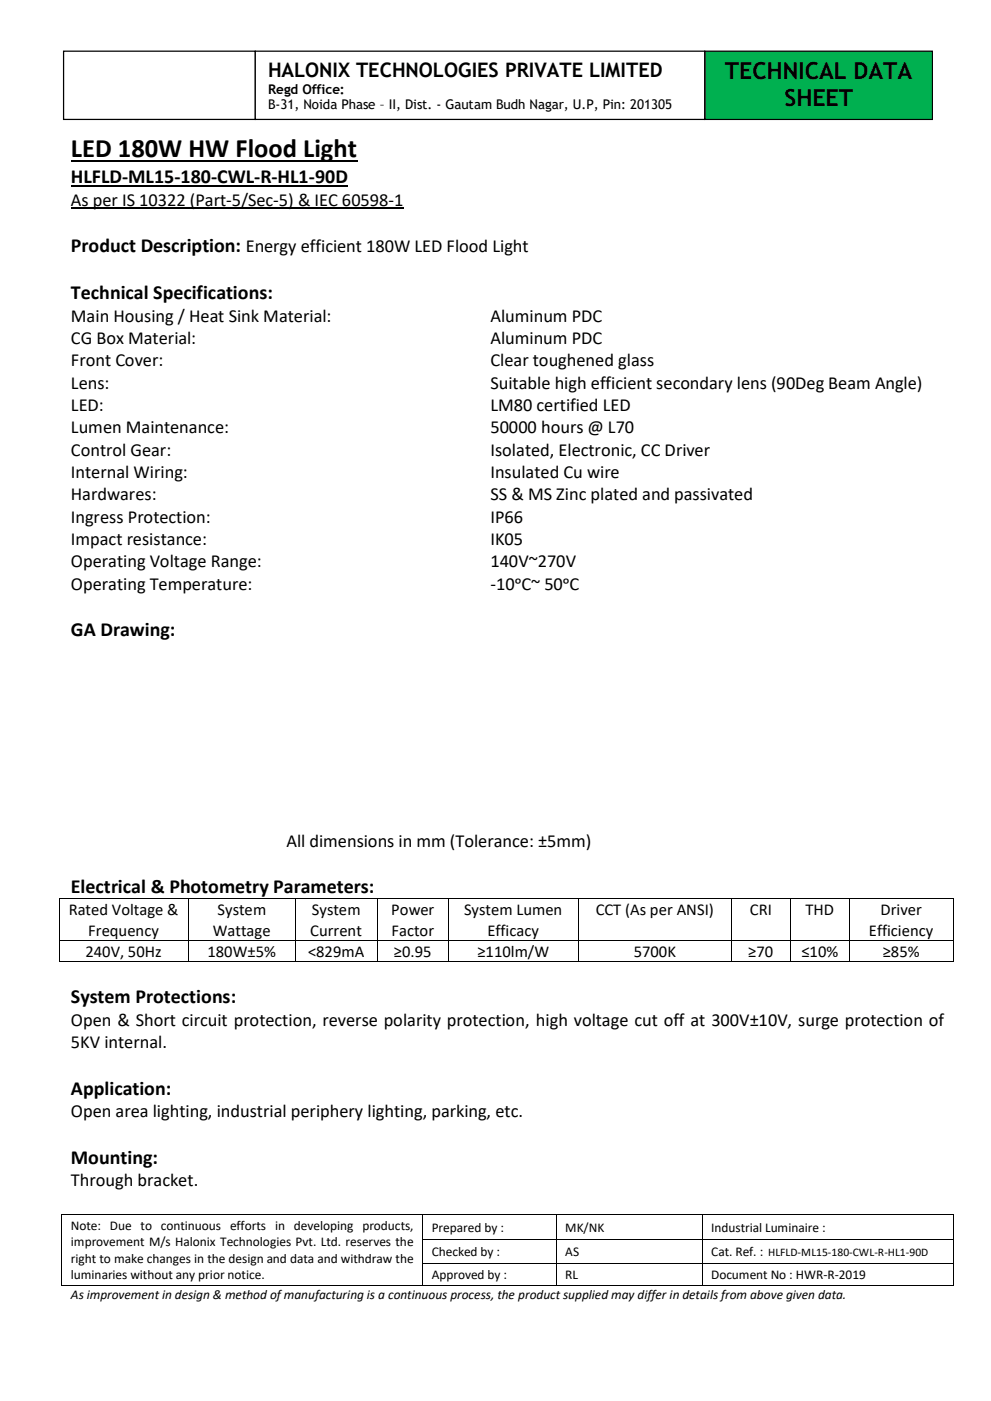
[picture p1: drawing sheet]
<svg xmlns="http://www.w3.org/2000/svg" width="210mm" height="297mm" viewBox="0 0 210 297" stroke-linecap="round" stroke-linejoin="round" font-family="sans-serif">
<defs><g id="words">
<text font-size="5.6" x="15" y="33.2">LED 180W HW Flood Light</text>
<g font-size="5">
<text x="153.7" y="16.7">TECHNICAL DATA</text>
<text x="166.3" y="22.4">SHEET</text>
</g>
<g font-size="4.2">
<text x="56.8" y="16.3">HALONIX TECHNOLOGIES PRIVATE LIMITED</text>
<text x="15" y="38.8">HLFLD-ML15-180-CWL-R-HL1-90D</text>
<text x="15" y="53.5">Product Description: Energy efficient 180W LED Flood Light</text>
<text x="15" y="63.3">Technical Specifications:</text>
<text x="15" y="134.8">GA Drawing:</text>
<text x="15" y="189.3">Electrical &amp; Photometry Parameters:</text>
<text x="15" y="212.6">System Protections:</text>
<text x="15" y="232">Application:</text>
<text x="15" y="246.7">Mounting:</text>
</g>
<g font-size="3.9">
<text x="15" y="43.6">As per IS 10322 (Part-5/Sec-5) &amp; IEC 60598-1</text>
<text x="15" y="68.2">Main Housing / Heat Sink Material:</text>
<text x="104" y="68.2">Aluminum PDC</text>
<text x="15" y="72.9">CG Box Material:</text>
<text x="15" y="77.6">Front Cover:</text>
<text x="104" y="72.9">Aluminum PDC</text>
<text x="104" y="77.6">Clear toughened glass</text>
<text x="15" y="82.3">Lens:</text>
<text x="104" y="82.3">Suitable high efficient secondary lens (90Deg Beam Angle)</text>
<text x="15" y="87.1">LED:</text>
<text x="104" y="87.1">LM80 certified LED</text>
<text x="15" y="91.8">Lumen Maintenance:</text>
<text x="104" y="91.8">50000 hours @ L70</text>
<text x="15" y="96.6">Control Gear:</text>
<text x="15" y="101.3">Internal Wiring:</text>
<text x="104" y="96.6">Isolated, Electronic, CC Driver</text>
<text x="104" y="101.3">Insulated Cu wire</text>
<text x="15" y="106.1">Hardwares:</text>
<text x="104" y="106.1">SS &amp; MS Zinc plated and passivated</text>
<text x="15" y="110.8">Ingress Protection:</text>
<text x="104" y="110.8">IP66</text>
<text x="15" y="115.5">Impact resistance:</text>
<text x="104" y="115.5">IK05</text>
<text x="15" y="120.2">Operating Voltage Range:</text>
<text x="15" y="125">Operating Temperature:</text>
<text x="104" y="120.2">140V~270V</text>
<text x="104" y="125">-10ᵒC~ 50ᵒC</text>
<text x="60.7" y="179.4">All dimensions in mm (Tolerance: ±5mm)</text>
<text x="15" y="217.4">Open &amp; Short circuit protection, reverse polarity protection, high voltage cut off at 300V±10V, surge protection of</text>
<text x="15" y="222.2">5KV internal.</text>
<text x="15" y="236.8">Open area lighting, industrial periphery lighting, parking, etc.</text>
<text x="15" y="251.5">Through bracket.</text>
</g>
<g font-size="3.5">
<text x="14.6" y="194">Rated Voltage &amp;</text>
<text x="46.1" y="194">System</text>
<text x="66.1" y="194">System</text>
<text x="82.9" y="194">Power</text>
<text x="98.4" y="194">System Lumen</text>
<text x="126.3" y="194">CCT (As per ANSI)</text>
<text x="159" y="194">CRI</text>
<text x="170.8" y="194">THD</text>
<text x="186.6" y="194">Driver</text>
<text x="18.1" y="202.8">240V, 50Hz</text>
<text x="18.7" y="198.3">Frequency</text>
<text x="44" y="202.8">180W±5%</text>
<text x="45.1" y="198.3">Wattage</text>
<text x="65.3" y="202.8">&lt;829mA</text>
<text x="65.8" y="198.3">Current</text>
<text x="83" y="198.3">Factor</text>
<text x="83.5" y="202.8">≥0.95</text>
<text x="101.2" y="202.8">≥110lm/W</text>
<text x="103.3" y="198.3">Efficacy</text>
<text x="134.3" y="202.8">5700K</text>
<text x="158.6" y="202.8">≥70</text>
<text x="169.9" y="202.8">≤10%</text>
<text x="184.2" y="198.3">Efficiency</text>
<text x="187.1" y="202.8">≥85%</text>
</g>
<g font-size="2.8">
<text x="56.8" y="19.9">Regd Office:</text>
<text x="56.8" y="23.2">B-31, Noida Phase – II, Dist. - Gautam Budh Nagar, U.P, Pin: 201305</text>
<text x="15" y="260.7">Note: Due to continuous efforts in developing products,</text>
<text x="91.5" y="261">Prepared by :</text>
<text x="119.8" y="261">MK/NK</text>
<text x="150.7" y="261">Industrial Luminaire :</text>
<text x="15" y="264.2">improvement M/s Halonix Technologies Pvt. Ltd. reserves the</text>
<text x="15" y="267.6">right to make changes in the design and data and withdraw the</text>
<text x="91.5" y="266.2">Checked by :</text>
<text x="119.8" y="266.2">AS</text>
<text x="150.7" y="266.2">Cat. Ref. :</text>
<text x="15" y="271">luminaries without any prior notice.</text>
<text x="15" y="275.2">As improvement in design &amp; method of manufacturing is a continuous process, the product supplied may differ in details from above given data.</text>
<text x="91.5" y="271">Approved by :</text>
<text x="119.8" y="271">RL</text>
<text x="150.7" y="271">Document No : HWR-R-2019</text>
</g>
<text font-size="2.5" x="162.8" y="266.2">HLFLD-ML15-180-CWL-R-HL1-90D</text>
</g></defs>
<path d="M15 34.1h60.7" fill="none" stroke="#000" stroke-width=".38"/>
<path d="M15 39.4h58.7" fill="none" stroke="#000" stroke-width=".3"/>
<path d="M15 44.2h70.5" fill="none" stroke="#000" stroke-width=".25"/>
<g fill="#000">
<path d="M12.4 190.4h.2v.2h-.2z" fill-rule="evenodd"/>
<path d="M12.4 190.4h.2v.2h-.2z" fill-rule="evenodd"/>
<path d="M12.4 199.2h.2v.2h-.2z" fill-rule="evenodd"/>
<path d="M40 190.4h.1v.2h-.1z" fill-rule="evenodd"/>
<path d="M40 199.2h.1v.2h-.1z" fill-rule="evenodd"/>
<path d="M62.5 190.4h.2v.2h-.2z" fill-rule="evenodd"/>
<path d="M62.5 199.2h.2v.2h-.2z" fill-rule="evenodd"/>
<path d="M80 190.4h.2v.2h-.2z" fill-rule="evenodd"/>
<path d="M80 199.2h.2v.2h-.2z" fill-rule="evenodd"/>
<path d="M95 190.4h.1v.2h-.1z" fill-rule="evenodd"/>
<path d="M95 199.2h.1v.2h-.1z" fill-rule="evenodd"/>
<path d="M122.5 190.4h.2v.2h-.2z" fill-rule="evenodd"/>
<path d="M122.5 199.2h.2v.2h-.2z" fill-rule="evenodd"/>
<path d="M155 190.4h.2v.2h-.2z" fill-rule="evenodd"/>
<path d="M155 199.2h.2v.2h-.2z" fill-rule="evenodd"/>
<path d="M167.5 190.4h.2v.2h-.2z" fill-rule="evenodd"/>
<path d="M167.5 199.2h.2v.2h-.2z" fill-rule="evenodd"/>
<path d="M180 190.4h.2v.2h-.2z" fill-rule="evenodd"/>
<path d="M180 199.2h.2v.2h-.2z" fill-rule="evenodd"/>
<path d="M201.9 190.4h.2v.2h-.2z" fill-rule="evenodd"/>
<path d="M201.9 190.4h.2v.2h-.2z" fill-rule="evenodd"/>
<path d="M201.9 199.2h.2v.2h-.2z" fill-rule="evenodd"/>
<path d="M12.4 203.7h.2v.2h-.2z" fill-rule="evenodd"/>
<path d="M12.4 203.7h.2v.2h-.2z" fill-rule="evenodd"/>
<path d="M40 203.7h.1v.2h-.1z" fill-rule="evenodd"/>
<path d="M62.5 203.7h.2v.2h-.2z" fill-rule="evenodd"/>
<path d="M80 203.7h.2v.2h-.2z" fill-rule="evenodd"/>
<path d="M95 203.7h.1v.2h-.1z" fill-rule="evenodd"/>
<path d="M122.5 203.7h.2v.2h-.2z" fill-rule="evenodd"/>
<path d="M155 203.7h.2v.2h-.2z" fill-rule="evenodd"/>
<path d="M167.5 203.7h.2v.2h-.2z" fill-rule="evenodd"/>
<path d="M180 203.7h.2v.2h-.2z" fill-rule="evenodd"/>
<path d="M201.9 203.7h.2v.2h-.2z" fill-rule="evenodd"/>
<path d="M201.9 203.7h.2v.2h-.2z" fill-rule="evenodd"/>
<path d="M13 257.3h.2v.2h-.2z" fill-rule="evenodd"/>
<path d="M13 257.3h.2v.2h-.2z" fill-rule="evenodd"/>
<path d="M89.6 257.3h.1v.2h-.1z" fill-rule="evenodd"/>
<path d="M117.9 257.3h.2v.2h-.2z" fill-rule="evenodd"/>
<path d="M148.8 257.3h.1v.2h-.1z" fill-rule="evenodd"/>
<path d="M201.9 257.3h.2v.2h-.2z" fill-rule="evenodd"/>
<path d="M201.9 257.3h.2v.2h-.2z" fill-rule="evenodd"/>
<path d="M13 262.7h.2v.1h-.2z" fill-rule="evenodd"/>
<path d="M13 267.6h.2v.2h-.2z" fill-rule="evenodd"/>
<path d="M13 272.4h.2v.1h-.2z" fill-rule="evenodd"/>
<path d="M13 272.4h.2v.1h-.2z" fill-rule="evenodd"/>
<path d="M89.6 262.7h.1v.1h-.1z" fill-rule="evenodd"/>
<path d="M89.6 267.6h.1v.2h-.1z" fill-rule="evenodd"/>
<path d="M89.6 272.4h.1v.1h-.1z" fill-rule="evenodd"/>
<path d="M117.9 262.7h.2v.1h-.2z" fill-rule="evenodd"/>
<path d="M117.9 267.6h.2v.2h-.2z" fill-rule="evenodd"/>
<path d="M117.9 272.4h.2v.1h-.2z" fill-rule="evenodd"/>
<path d="M148.8 262.7h.1v.1h-.1z" fill-rule="evenodd"/>
<path d="M148.8 267.6h.1v.2h-.1z" fill-rule="evenodd"/>
<path d="M148.8 272.4h.1v.1h-.1z" fill-rule="evenodd"/>
<path d="M201.9 262.7h.2v.1h-.2z" fill-rule="evenodd"/>
<path d="M201.9 267.6h.2v.2h-.2z" fill-rule="evenodd"/>
<path d="M201.9 272.4h.2v.1h-.2z" fill-rule="evenodd"/>
<path d="M201.9 272.4h.2v.1h-.2z" fill-rule="evenodd"/>
</g>
<g fill="none" stroke="#000" stroke-width=".21">
<path d="M12.5 190.6v8.6M12.5 199.4v4.3M12.6 190.5h27.4M12.6 199.3h27.4M40.1 190.6v8.6M40.1 199.4v4.3M40.1 190.5h22.4M40.1 199.3h22.4M62.6 190.6v8.6M62.6 199.4v4.3M62.7 190.5h17.3M62.7 199.3h17.3"/>
<path d="M80.1 190.6v8.6M80.1 199.4v4.3M80.2 190.5h14.8M80.2 199.3h14.8M95.1 190.6v8.6M95.1 199.4v4.3M95.1 190.5h27.4M95.1 199.3h27.4M122.6 190.6v8.6M122.6 199.4v4.3M122.7 190.5h32.3M122.7 199.3h32.3"/>
<path d="M155.1 190.6v8.6M155.1 199.4v4.3M155.2 190.5h12.3M155.2 199.3h12.3M167.6 190.6v8.6M167.6 199.4v4.3M167.7 190.5h12.3M167.7 199.3h12.3M180.1 190.6v8.6M180.1 199.4v4.3M180.2 190.5h21.7M180.2 199.3h21.7"/>
<path d="M202 190.6v8.6M202 199.4v4.3M12.6 203.8h27.4M40.1 203.8h22.4M62.7 203.8h17.3M80.2 203.8h14.8M95.1 203.8h27.4M122.7 203.8h32.3M155.2 203.8h12.3M167.7 203.8h12.3M180.2 203.8h21.7M13.1 257.5v5.2"/>
<path d="M13.2 257.4h76.4M89.6 257.5v5.2M89.7 257.4h28.2M118 257.5v5.2M118.1 257.4h30.7M148.8 257.5v5.2M148.9 257.4h53M202 257.5v5.2M13.1 262.8v4.8M13.1 267.8v4.6M13.2 272.5h76.4M89.6 262.8v4.8"/>
<path d="M89.6 267.8v4.6M89.7 262.8h28.2M89.7 267.7h28.2M89.7 272.5h28.2M118 262.8v4.8M118 267.8v4.6M118.1 262.8h30.7M118.1 267.7h30.7M118.1 272.5h30.7M148.8 262.8v4.8M148.8 267.8v4.6M148.9 262.8h53"/>
<path d="M148.9 267.7h53M148.9 272.5h53M202 262.8v4.8M202 267.8v4.6"/>
</g>
<path d="M149.4 10.8h48.2v14.5h-48.2z" fill-rule="evenodd" fill="#00b050"/>
<path d="M149.4 10.8h48.2v14.5h-48.2z" fill="none" stroke="#000" stroke-width=".26"/>
<path d="M13.5 10.8h40.6v14.5h-40.6z" fill-rule="evenodd" fill="#fff"/>
<path d="M13.5 10.8h40.6v14.5h-40.6z" fill="none" stroke="#000" stroke-width=".26"/>
<path d="M54.1 10.8h95.3v14.5h-95.3z" fill-rule="evenodd" fill="#fff"/>
<path d="M54.1 10.8h95.3v14.5h-95.3z" fill="none" stroke="#000" stroke-width=".26"/>
<use href="#words"/>
</svg>
